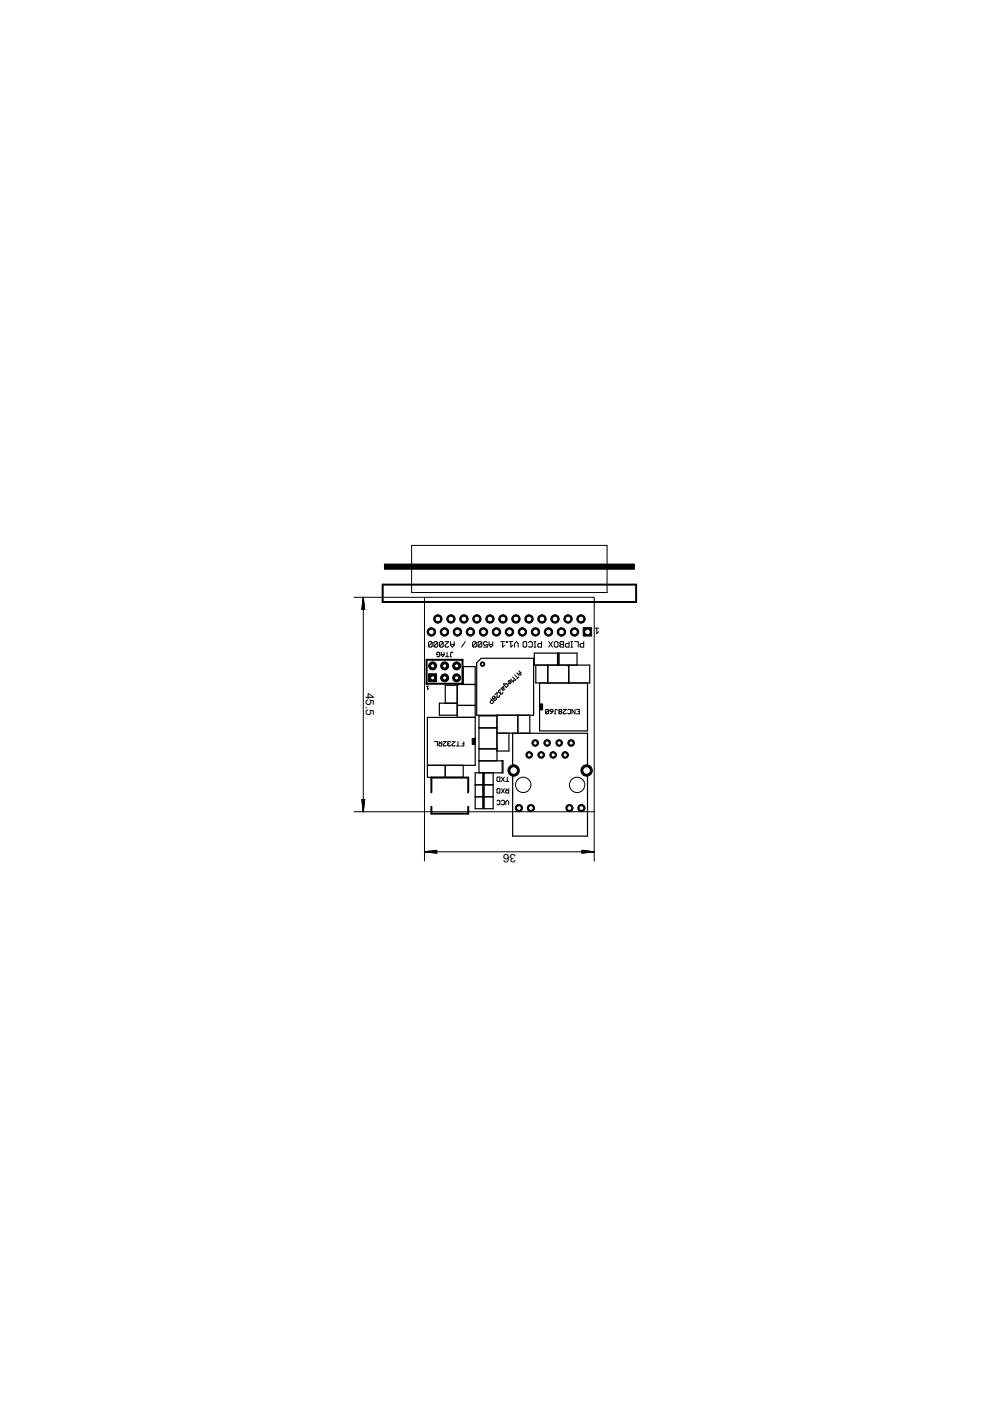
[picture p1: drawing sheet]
<svg xmlns="http://www.w3.org/2000/svg" width="210mm" height="297mm" viewBox="0 0 210 297" stroke-linecap="round" stroke-linejoin="round" font-family="sans-serif">
<defs><g id="words">
<g font-size="2.8">
<text x="77.6" y="146.9" transform="rotate(90 77.6 146.9)">45.5</text>
<text x="109.4" y="181.2" transform="rotate(-180 109.4 181.2)">36</text>
</g>
</g></defs>
<g fill="none" stroke="#000" stroke-width=".21">
<path d="M81.5 119.6h53v1h-53zM87.3 115.6h41.4v10h-41.4zM91.6 136.2v.8l-.2 .2h-.4l-.2-.2M91.6 136.2l-.2-.2h-.4l-.2 .2v.8M91.6 136.2l-.8 .8M92.8 136.2v.8l-.2 .2h-.4l-.2-.2M92.8 136.2l-.2-.2h-.4l-.2 .2v.8M92.8 136.2l-.8 .8M92.9 138.8h-.3v-.3l.2-.2h.3l.1 .2v.6l-.1 .1h-.3l-.2-.1M93.5 138.3v.6l.4 .3 .2-.3v-.6M93.5 138.8h.6M94 136.2v.8l-.2 .2h-.4l-.2-.2"/>
<path d="M94 136.2l-.2-.2h-.4l-.2 .2v.8M94 136.2l-.8 .8M94.4 136h.7l-.7 .8 .2 .4h.3l.2-.2M94.5 139.2h.6M94.8 138.3v.9M95.4 139.2h.3M95.5 136.6h.8M95.5 136v.8l.4 .4 .4-.4v-.8M96 138.5l-.1-.2-.4 .2v.7M98.6 136l-.7 1.2M101 136.2v.8l-.2 .2h-.4l-.2-.2M101 136.2l-.2-.2h-.4l-.2 .2v.8"/>
<path d="M101 136.2l-.8 .8M102.2 136.2v.8l-.2 .2h-.4l-.2-.2M102.2 136.2l-.2-.2h-.4l-.2 .2v.8M102.2 136.2l-.8 .8M103.3 136.2l-.2-.2h-.4l-.2 .2v.4l.2 .2 .6-.2v.6h-.8M103.7 136.6h.8M103.7 136v.8l.4 .4 .4-.4v-.8M106.2 136h.8M106.6 136v1.2l.4-.4M107.3 136h.2v.2h-.2zM107.9 136h.8M108.3 136v1.2l.4-.4"/>
<path d="M109.1 137.2v-.8l.4-.4 .4 .4v.8M110.9 136.2l.2-.2h.4l.2 .2v.8l-.2 .2h-.4l-.2-.2zM112.1 136.2l.2-.2h.3l.3 .2v.8l-.3 .2h-.3l-.2-.2M113.2 137.2h.4M113.2 136h.4M113.4 136v1.2M114.8 136v1.2h-.6l-.2-.2v-.4l.2-.2h.6M116.4 136l.7 1.2M117.1 136l-.7 1.2M117.5 136.2l.2-.2h.4l.2 .2v.8l-.2 .2h-.4l-.2-.2zM118.7 136.2l.2-.2h.6v1.2h-.6l-.2-.2 .2-.4zM118.9 136.6h.6"/>
<path d="M120.6 136v1.2h-.5l-.2-.2v-.4l.2-.2h.5M121 137.2h.4M121 136h.4M121.2 136v1.2M121.8 136h.8v1.2M123.8 136v1.2h-.6l-.2-.2v-.4l.2-.2h.6M126.2 133.2h.7M126.5 133.2v1.1l.4-.4M90.4 145.5h.5M90.6 145.5v.7l.3-.2M92.1 157.2h.6v1M93 157.2l.3 .3"/>
<path d="M93.7 157.2v1h-.5l-.2-.5 .2-.2h.5M94 157.2h.6l-.6 .8 .1 .2 .5-.2M95.1 157.7l-.2 .1 .2 .4 .4-.2M95.1 157.7h.1M95.5 157.4l-.4-.2-.2 .2 .2 .3M95.8 157.2h.7l-.7 .6 .2 .4 .5-.2M96.8 158.2h.6M97.1 157.2v1M98 157.7h.3M98.3 157.2v1h-.6M104.1 148.2l.6 .6-.3 .4h-.2l-.3-.5 .4-.3M104.9 147.3l.5-.5 .1 1 .4-.2v-.2"/>
<path d="M104.9 148v-.3l-.3-.1-.2 .5 .3 .1M104.9 148l.4 .1-.2 .4-.4-.1v-.2M104.9 148l-.2 .2M106.2 146.3l-.5 .2 .1 .4h.2M106.2 146.7l-.2 .2M106.6 146.7v.3l-.2 .2h-.2l-.2-.3M106.9 144.9l-.1 .3 .6 .6 .3-.4v-.2l-.2-.2h-.2l-.4 .3M107 146.1l-.4 .2-.3-.3 .3-.4h.2v.3l-.3 .3M108.2 144.4l-.4 .5 .3 .1 .3-.5-.3-.2-.4 .2M108.7 143.5l.6 .7h-.4v.5l-.7-.7M109.1 143.1l.7 .7M110 142.2l.4 .5v.4h-.4l-.4-.4"/>
<path d="M110 143.5l-.4 .5M110.3 142.5l-.4 .5M116.3 150.6v.6l-.2 .1-.4-.1M116.3 150.6l-.2-.2-.4 .2v.6M116.3 150.6l-.6 .6M116.6 150.6l.5-.2 .1 .5h-.4zM117.2 150.9l-.6 .4M117.6 151.3h.3M118.2 150.6l-.2-.2-.3 .2v.7M118.6 150.9l-.1 .1 .1 .3 .5-.1-.1-.3M118.6 150.9l-.1-.2 .1-.3 .5 .2-.1 .3M118.6 150.9h.4"/>
<path d="M119.4 150.4h.7l-.7 .6 .2 .3 .5-.1M120.4 150.6l.1-.2 .5 .2v.6l-.2 .1-.4-.1M121.9 150.4v.9l-.6-.9v.9M122.2 150.4h.7v.9h-.7M122.5 150.9h.4M105.4 169.8l.1-.1h.3l.2 .1v.7l-.2 .1h-.3l-.1-.1M105.5 164.8h.5v.9h-.5l-.1-.2v-.6zM105.5 167.2h.5v.9h-.5l-.1-.1v-.6zM106.3 167.2l.6 .9M106.3 164.8l.6 .9M106.3 169.8l.1-.1 .5 .1v.7l-.1 .1h-.4l-.1-.1M106.9 167.2l-.6 .9"/>
<path d="M106.9 164.8l-.6 .9M107.2 170.6v-.6l.3-.3 .4 .3v.6M107.2 167.2l.3 .3M107.2 165.7h.7M107.5 164.8v.9M107.9 167.2v.9l-.7-.1v-.3l.2-.2h.5"/>
</g>
<path d="M81.5 119.6h53v1h-53zM100.1 156.5h.7v1.3h-.7zM114.4 149.2h.6v1.3h-.6zM102.4 166.4h.3v2.4h-.3zM102.4 163.9h.3v2.4h-.3zM102.4 168.9h.3v2.5h-.3z" fill="#000" stroke="#000" stroke-width=".21"/>
<g fill="none" stroke="#000" stroke-width=".25">
<path d="M118.2 138.5v2.5M94.4 149.1v-3.8h2.5v6.8M96.9 149.1h-3.7v2.5h3.7M96.9 149.6h3.9M98.2 145.1v-3.8h2.6v21h-10.2M100.8 152.1h-10.2v12.7h7.6v-2.5M100.8 145.1h-3.5l-.4 .3M101.1 140.5l.9-.9h11.1v12h-12zM101.6 154.3h3.8M101.6 158.8h3.8M105.4 155.4l19.2 .1v21.8h-15.9v-21.8M105.4 151.6v9.7"/>
<path d="M105.4 151.8h-3.8v12.1M107.9 155.4v3.8h-2.5M109.8 151.6v3.8M112.3 151.6v3.8M113.6 141v3.8h11.4v-3.8h-11.7v-2.5h5.1v2.5M114.4 144.8v10.2h10.2v-10.2M116.1 141v3.8M118.5 141v-2.5h3.8v2.5M120.3 141l.3 .3M120.6 141v3.8M94.4 162.3v2.5M100.8 168.9h3.8"/>
<path d="M100.8 166.4h3.8M101.6 161.3h5v2.6h-5.8v7.6h3.8v-7.6M106.5 161.3v2.6"/>
</g>
<path d="M81.1 124h53.8v3.6h-53.8zM90.4 139.9h7.7v5.1h-7.7zM91.5 171v1.5h7.8v-1.5M91.5 168v-3.1h7.8v3.1" fill="none" stroke="#000" stroke-width=".42"/>
<g fill="#000" stroke="#000" stroke-width=".21">
<path d="M102 140.4a.47 .47 0 0 1 .5 0 .47 .47 0 0 1 .3 .4h-.2a.32 .32 0 0 1-.4 .3 .32 .32 0 0 1-.1-.5 .32 .32 0 0 1 .5 .1l.2 .1a.48 .48 0 0 1-.7 .4 .48 .48 0 0 1-.1-.8z" fill-rule="evenodd"/>
<circle cx="108" cy="134" r=".89"/>
</g>
<circle cx="108" cy="134" r=".59" fill="#fff" stroke="#000" stroke-width=".21"/>
<circle cx="105.3" cy="134" r=".89" fill="#000" stroke="#000" stroke-width=".21"/>
<circle cx="105.3" cy="134" r=".59" fill="#fff" stroke="#000" stroke-width=".21"/>
<circle cx="102.5" cy="134" r=".89" fill="#000" stroke="#000" stroke-width=".21"/>
<circle cx="102.5" cy="134" r=".59" fill="#fff" stroke="#000" stroke-width=".21"/>
<circle cx="99.7" cy="134" r=".89" fill="#000" stroke="#000" stroke-width=".21"/>
<circle cx="99.7" cy="134" r=".59" fill="#fff" stroke="#000" stroke-width=".21"/>
<circle cx="97" cy="134" r=".89" fill="#000" stroke="#000" stroke-width=".21"/>
<circle cx="97" cy="134" r=".59" fill="#fff" stroke="#000" stroke-width=".21"/>
<circle cx="94.2" cy="134" r=".89" fill="#000" stroke="#000" stroke-width=".21"/>
<circle cx="94.2" cy="134" r=".59" fill="#fff" stroke="#000" stroke-width=".21"/>
<circle cx="91.5" cy="134" r=".89" fill="#000" stroke="#000" stroke-width=".21"/>
<circle cx="91.5" cy="134" r=".59" fill="#fff" stroke="#000" stroke-width=".21"/>
<path d="M123.7 133.1h1.7v1.8h-1.7z" fill="#000" stroke="#000" stroke-width=".21"/>
<circle cx="124.6" cy="134" r=".59" fill="#fff" stroke="#000" stroke-width=".21"/>
<circle cx="121.8" cy="134" r=".89" fill="#000" stroke="#000" stroke-width=".21"/>
<circle cx="121.8" cy="134" r=".59" fill="#fff" stroke="#000" stroke-width=".21"/>
<circle cx="119" cy="134" r=".89" fill="#000" stroke="#000" stroke-width=".21"/>
<circle cx="119" cy="134" r=".59" fill="#fff" stroke="#000" stroke-width=".21"/>
<circle cx="116.3" cy="134" r=".89" fill="#000" stroke="#000" stroke-width=".21"/>
<circle cx="116.3" cy="134" r=".59" fill="#fff" stroke="#000" stroke-width=".21"/>
<circle cx="113.5" cy="134" r=".89" fill="#000" stroke="#000" stroke-width=".21"/>
<circle cx="113.5" cy="134" r=".59" fill="#fff" stroke="#000" stroke-width=".21"/>
<circle cx="110.8" cy="134" r=".89" fill="#000" stroke="#000" stroke-width=".21"/>
<circle cx="110.8" cy="134" r=".59" fill="#fff" stroke="#000" stroke-width=".21"/>
<circle cx="123.2" cy="131.2" r=".89" fill="#000" stroke="#000" stroke-width=".21"/>
<circle cx="123.2" cy="131.2" r=".59" fill="#fff" stroke="#000" stroke-width=".21"/>
<circle cx="120.4" cy="131.2" r=".89" fill="#000" stroke="#000" stroke-width=".21"/>
<circle cx="120.4" cy="131.2" r=".59" fill="#fff" stroke="#000" stroke-width=".21"/>
<circle cx="117.7" cy="131.2" r=".89" fill="#000" stroke="#000" stroke-width=".21"/>
<circle cx="117.7" cy="131.2" r=".59" fill="#fff" stroke="#000" stroke-width=".21"/>
<circle cx="114.9" cy="131.2" r=".89" fill="#000" stroke="#000" stroke-width=".21"/>
<circle cx="114.9" cy="131.2" r=".59" fill="#fff" stroke="#000" stroke-width=".21"/>
<circle cx="112.2" cy="131.2" r=".89" fill="#000" stroke="#000" stroke-width=".21"/>
<circle cx="112.2" cy="131.2" r=".59" fill="#fff" stroke="#000" stroke-width=".21"/>
<circle cx="109.4" cy="131.2" r=".89" fill="#000" stroke="#000" stroke-width=".21"/>
<circle cx="109.4" cy="131.2" r=".59" fill="#fff" stroke="#000" stroke-width=".21"/>
<circle cx="106.6" cy="131.2" r=".89" fill="#000" stroke="#000" stroke-width=".21"/>
<circle cx="106.6" cy="131.2" r=".59" fill="#fff" stroke="#000" stroke-width=".21"/>
<circle cx="103.9" cy="131.2" r=".89" fill="#000" stroke="#000" stroke-width=".21"/>
<circle cx="103.9" cy="131.2" r=".59" fill="#fff" stroke="#000" stroke-width=".21"/>
<circle cx="101.1" cy="131.2" r=".89" fill="#000" stroke="#000" stroke-width=".21"/>
<circle cx="101.1" cy="131.2" r=".59" fill="#fff" stroke="#000" stroke-width=".21"/>
<circle cx="98.4" cy="131.2" r=".89" fill="#000" stroke="#000" stroke-width=".21"/>
<circle cx="98.4" cy="131.2" r=".59" fill="#fff" stroke="#000" stroke-width=".21"/>
<circle cx="95.6" cy="131.2" r=".89" fill="#000" stroke="#000" stroke-width=".21"/>
<circle cx="95.6" cy="131.2" r=".59" fill="#fff" stroke="#000" stroke-width=".21"/>
<circle cx="92.8" cy="131.2" r=".89" fill="#000" stroke="#000" stroke-width=".21"/>
<circle cx="92.8" cy="131.2" r=".59" fill="#fff" stroke="#000" stroke-width=".21"/>
<path d="M90.9 142.9h1.7v1.6h-1.7z" fill="#000" stroke="#000" stroke-width=".21"/>
<circle cx="91.7" cy="143.7" r=".44" fill="#fff" stroke="#000" stroke-width=".21"/>
<circle cx="91.7" cy="141.2" r=".85" fill="#000" stroke="#000" stroke-width=".21"/>
<circle cx="91.7" cy="141.2" r=".44" fill="#fff" stroke="#000" stroke-width=".21"/>
<circle cx="94.3" cy="143.7" r=".85" fill="#000" stroke="#000" stroke-width=".21"/>
<circle cx="94.3" cy="143.7" r=".44" fill="#fff" stroke="#000" stroke-width=".21"/>
<circle cx="94.3" cy="141.2" r=".85" fill="#000" stroke="#000" stroke-width=".21"/>
<circle cx="94.3" cy="141.2" r=".44" fill="#fff" stroke="#000" stroke-width=".21"/>
<circle cx="96.8" cy="143.7" r=".85" fill="#000" stroke="#000" stroke-width=".21"/>
<circle cx="96.8" cy="143.7" r=".44" fill="#fff" stroke="#000" stroke-width=".21"/>
<circle cx="96.8" cy="141.2" r=".85" fill="#000" stroke="#000" stroke-width=".21"/>
<circle cx="96.8" cy="141.2" r=".44" fill="#fff" stroke="#000" stroke-width=".21"/>
<circle cx="112.6" cy="171.3" r=".76" fill="#000" stroke="#000" stroke-width=".21"/>
<circle cx="112.6" cy="171.3" r=".51" fill="#fff" stroke="#000" stroke-width=".21"/>
<circle cx="120.7" cy="171.3" r=".76" fill="#000" stroke="#000" stroke-width=".21"/>
<circle cx="120.7" cy="171.3" r=".51" fill="#fff" stroke="#000" stroke-width=".21"/>
<circle cx="110" cy="171.3" r=".76" fill="#000" stroke="#000" stroke-width=".21"/>
<circle cx="110" cy="171.3" r=".51" fill="#fff" stroke="#000" stroke-width=".21"/>
<circle cx="123.3" cy="171.3" r=".76" fill="#000" stroke="#000" stroke-width=".21"/>
<circle cx="123.3" cy="171.3" r=".51" fill="#fff" stroke="#000" stroke-width=".21"/>
<circle cx="121.1" cy="157.5" r=".7" fill="#000" stroke="#000" stroke-width=".21"/>
<circle cx="121.1" cy="157.5" r=".44" fill="#fff" stroke="#000" stroke-width=".21"/>
<circle cx="118.6" cy="157.5" r=".7" fill="#000" stroke="#000" stroke-width=".21"/>
<circle cx="118.6" cy="157.5" r=".44" fill="#fff" stroke="#000" stroke-width=".21"/>
<circle cx="116" cy="157.5" r=".7" fill="#000" stroke="#000" stroke-width=".21"/>
<circle cx="116" cy="157.5" r=".44" fill="#fff" stroke="#000" stroke-width=".21"/>
<circle cx="113.5" cy="157.5" r=".7" fill="#000" stroke="#000" stroke-width=".21"/>
<circle cx="113.5" cy="157.5" r=".44" fill="#fff" stroke="#000" stroke-width=".21"/>
<circle cx="112.2" cy="160.1" r=".7" fill="#000" stroke="#000" stroke-width=".21"/>
<circle cx="112.2" cy="160.1" r=".44" fill="#fff" stroke="#000" stroke-width=".21"/>
<circle cx="114.7" cy="160.1" r=".7" fill="#000" stroke="#000" stroke-width=".21"/>
<circle cx="114.7" cy="160.1" r=".44" fill="#fff" stroke="#000" stroke-width=".21"/>
<circle cx="117.3" cy="160.1" r=".7" fill="#000" stroke="#000" stroke-width=".21"/>
<circle cx="117.3" cy="160.1" r=".44" fill="#fff" stroke="#000" stroke-width=".21"/>
<circle cx="119.8" cy="160.1" r=".7" fill="#000" stroke="#000" stroke-width=".21"/>
<circle cx="119.8" cy="160.1" r=".44" fill="#fff" stroke="#000" stroke-width=".21"/>
<circle cx="108.9" cy="163.4" r="1.21" fill="#000" stroke="#000" stroke-width=".21"/>
<circle cx="108.9" cy="163.4" r=".8" fill="#fff" stroke="#000" stroke-width=".21"/>
<circle cx="124.4" cy="163.4" r="1.21" fill="#000" stroke="#000" stroke-width=".21"/>
<circle cx="124.4" cy="163.4" r=".8" fill="#fff" stroke="#000" stroke-width=".21"/>
<g fill="none" stroke="#000" stroke-width=".21">
<path d="M75.1 126.6h50.9v55.9M77 126.6v45.5M77 126.6l.3 2.6h-.6zM77 126.6l.2 2.6M77 126.6l-.1 2.6M77 126.6l.3 2.6M77 126.6l-.2 2.6M90 126.6v55.9M75.1 172.1h50.9M76.7 169.5h.6l-.3 2.6zM76.8 169.5l.2 2.6M76.9 169.5l.1 2.6"/>
<path d="M77.2 169.5l-.2 2.6M77.3 169.5l-.3 2.6M90 180.6h36M90 180.6l2.6-.3v.6zM90 180.6l2.6 .1M90 180.6l2.6 .2M92.6 180.5l-2.6 .1M92.6 180.3l-2.6 .3M123.4 180.3l2.6 .3-2.6 .3zM123.4 180.5l2.6 .1M123.4 180.3l2.6 .3M126 180.6l-2.6 .1"/>
<path d="M126 180.6l-2.6 .2"/>
<circle cx="110.9" cy="166.4" r="1.63"/>
<circle cx="122.4" cy="166.4" r="1.63"/>
</g>
<use href="#words"/>
</svg>
